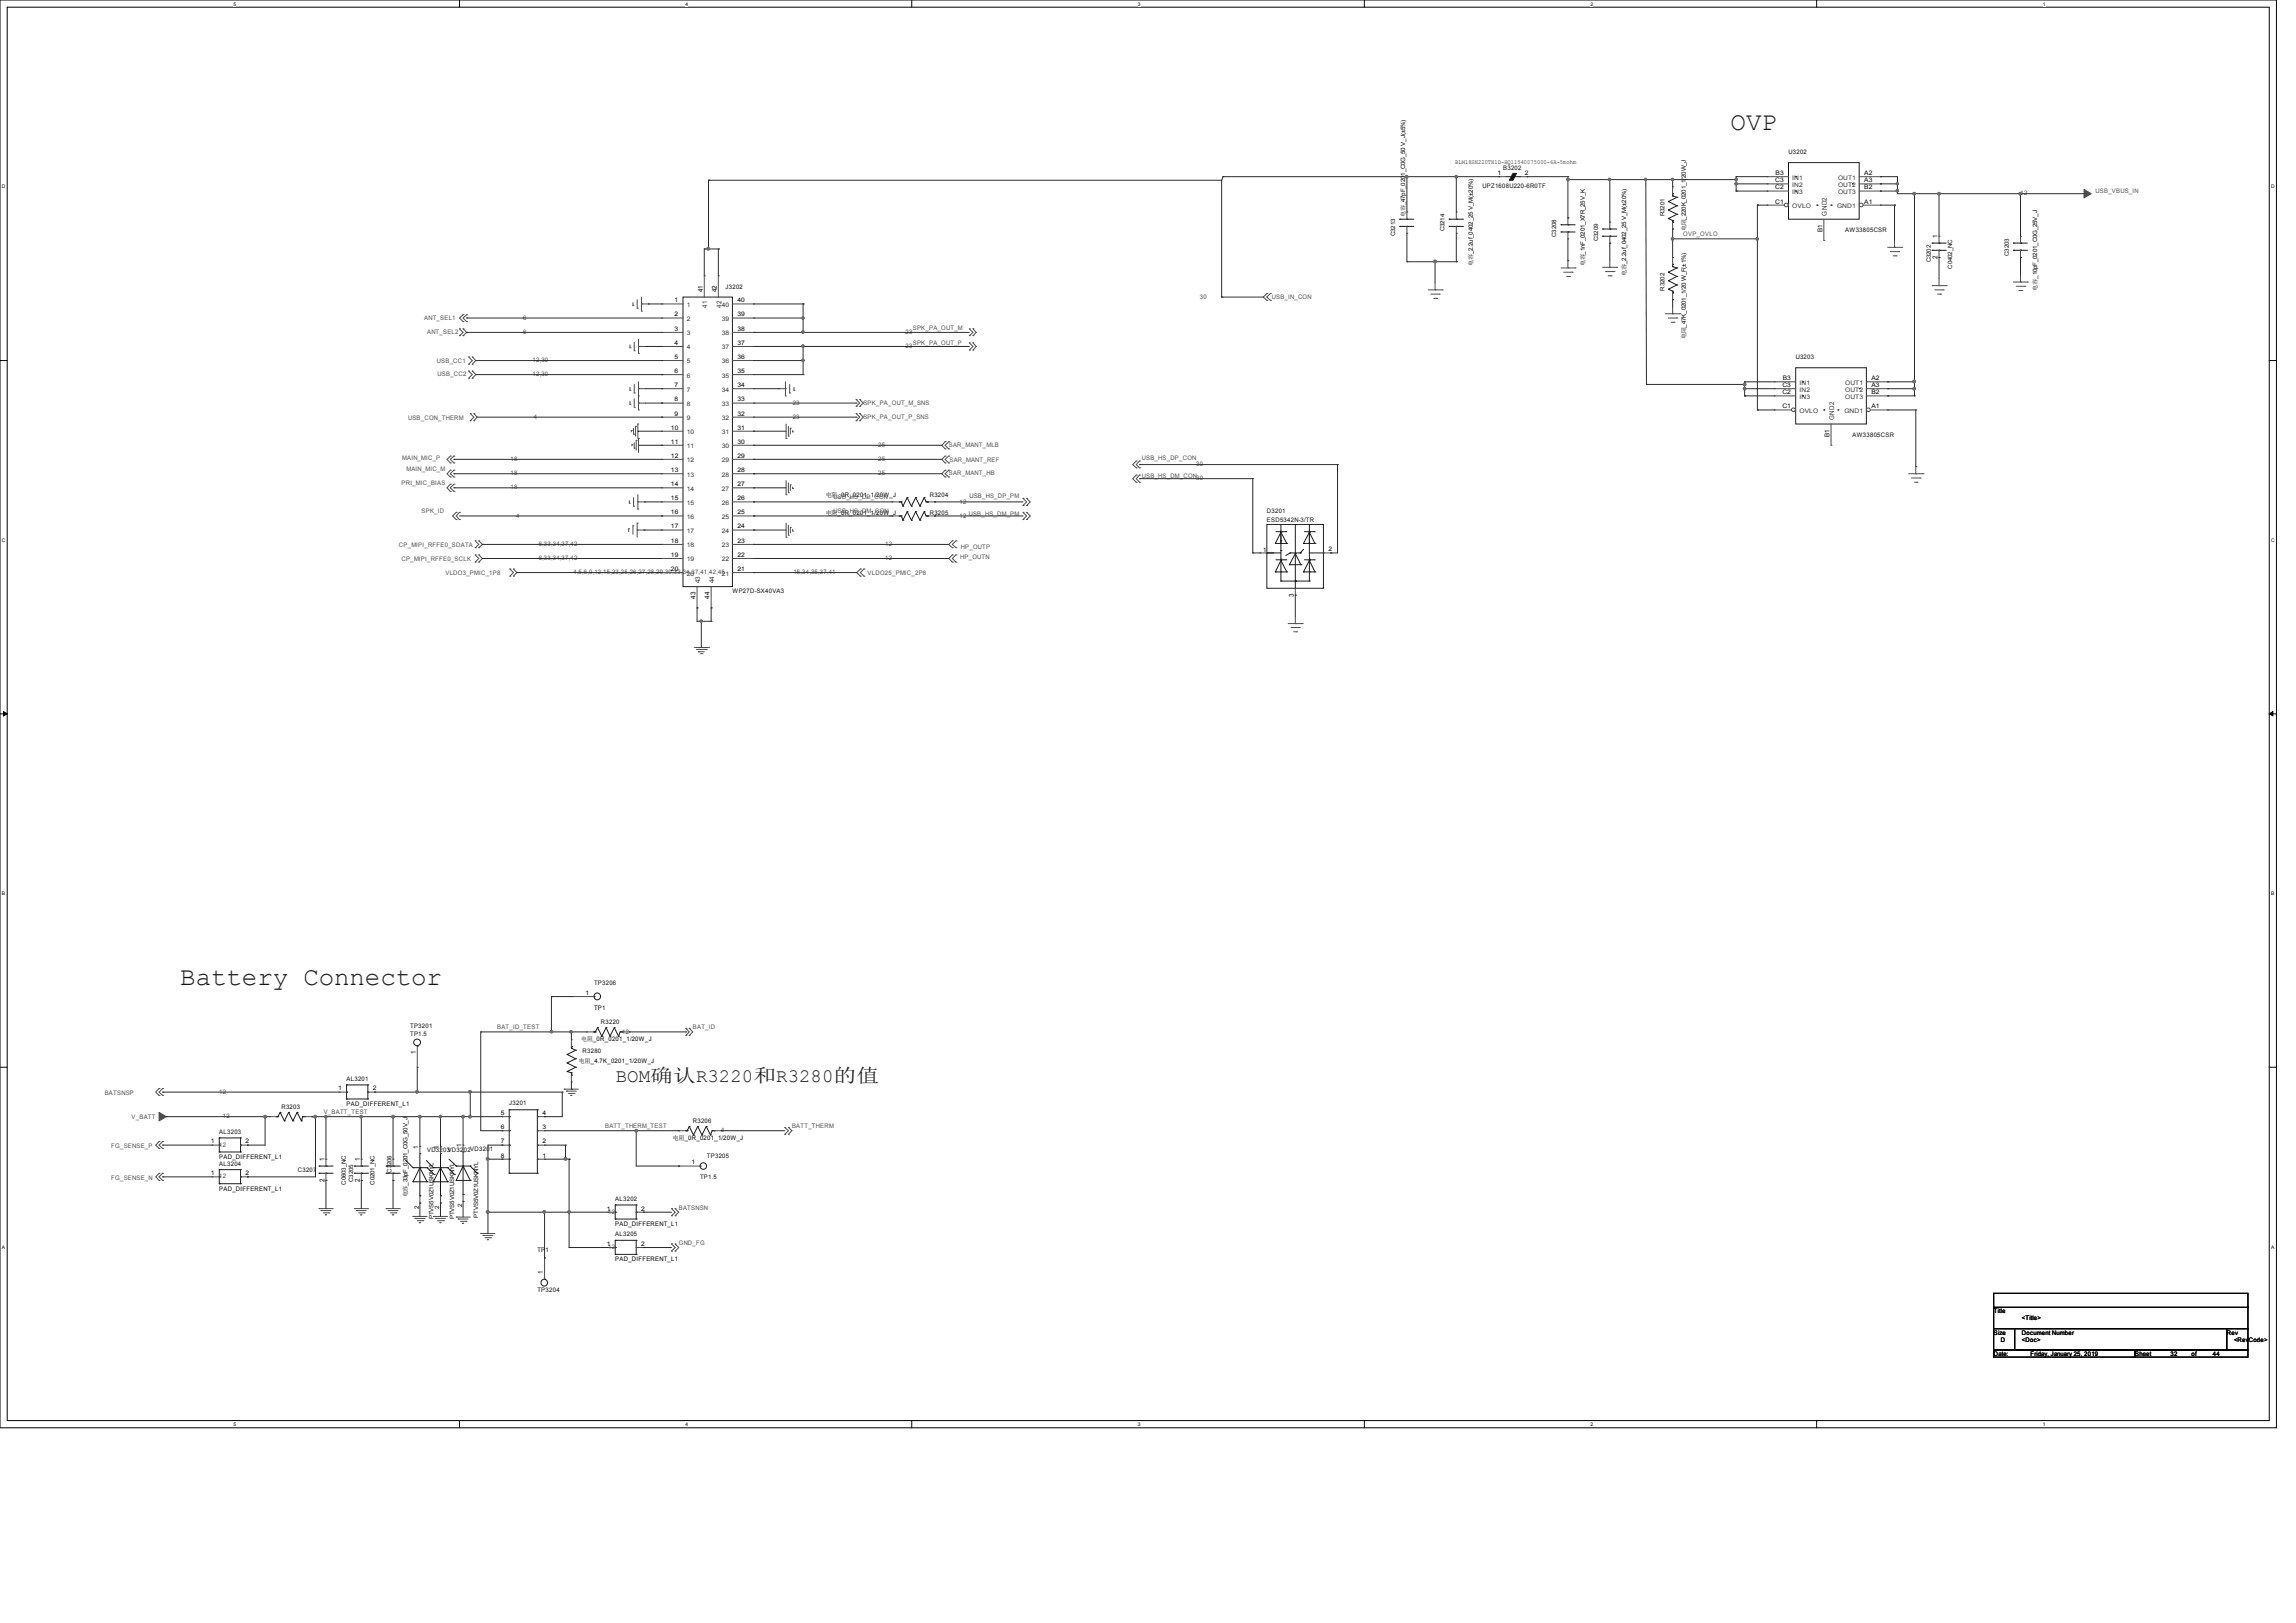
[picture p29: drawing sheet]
<svg xmlns="http://www.w3.org/2000/svg" width="297mm" height="210mm" viewBox="0 0 297 210" stroke-linecap="round" stroke-linejoin="round" font-family="sans-serif">
<defs><g id="words">
<g font-size="3.3" fill="#1c1c1c">
<text x="223.9" y="16.8">OVP</text>
<text x="23.3" y="127.5">Battery Connector</text>
</g>
<text font-size="2.5" fill="#1c1c1c" x="79.7" y="140">BOM确认R3220和R3280的值</text>
<g font-size=".9" fill="#343434">
<text x="236.3" y="27.9" transform="rotate(-90 236.3 27.9)">GND2</text>
<text x="91.5" y="39.8" transform="rotate(-90 91.5 39.8)">41</text>
<text x="93.3" y="39.8" transform="rotate(-90 93.3 39.8)">42</text>
<text x="237.3" y="54.4" transform="rotate(-90 237.3 54.4)">GND2</text>
<text x="90.6" y="75.4" transform="rotate(-90 90.6 75.4)">43</text>
<text x="92.4" y="75.4" transform="rotate(-90 92.4 75.4)">44</text>
</g>
<g font-size=".9">
<text x="235.7" y="30.1" transform="rotate(-90 235.7 30.1)">B1</text>
<text x="250.6" y="33.5" transform="rotate(-90 250.6 33.5)">2</text>
<text x="250.6" y="30.8" transform="rotate(-90 250.6 30.8)">1</text>
<text x="90.9" y="37.8" transform="rotate(-90 90.9 37.8)">41</text>
<text x="92.7" y="37.8" transform="rotate(-90 92.7 37.8)">42</text>
<text x="236.7" y="56.6" transform="rotate(-90 236.7 56.6)">B1</text>
<text x="90" y="77.5" transform="rotate(-90 90 77.5)">43</text>
<text x="91.8" y="77.5" transform="rotate(-90 91.8 77.5)">44</text>
<text x="167.4" y="77.2" transform="rotate(-90 167.4 77.2)">3</text>
<text x="53.8" y="136.4" transform="rotate(-90 53.8 136.4)">1</text>
<text x="54.1" y="148.6" transform="rotate(-90 54.1 148.6)">1</text>
<text x="56.8" y="148.6" transform="rotate(-90 56.8 148.6)">1</text>
<text x="59.7" y="148.4" transform="rotate(-90 59.7 148.4)">1</text>
<text x="42" y="152.9" transform="rotate(-90 42 152.9)">2</text>
<text x="42" y="150.2" transform="rotate(-90 42 150.2)">1</text>
<text x="46.5" y="152.9" transform="rotate(-90 46.5 152.9)">2</text>
<text x="46.5" y="150.2" transform="rotate(-90 46.5 150.2)">1</text>
<text x="70.2" y="164.9" transform="rotate(-90 70.2 164.9)">1</text>
</g>
<g font-size=".8">
<text x="188.2" y="21.2">BLM18SN220TN1D-HQ11540075000-6A-5mohm</text>
<text x="193.7" y="22.6">1</text>
<text x="197.3" y="22.6">2</text>
<text x="229.6" y="23.6">C3</text>
<text x="229.7" y="22.6">B3</text>
<text x="241.2" y="22.6">A2</text>
<text x="241.2" y="23.6">A3</text>
<text x="181.7" y="28.1" transform="rotate(-90 181.7 28.1)">电容_47pF_0201_C0G_50 V_J(±5%)</text>
<text x="218.1" y="29.9" transform="rotate(-90 218.1 29.9)">电阻_220K_0201_1/20W_J</text>
<text x="229.6" y="24.5">C2</text>
<text x="229.6" y="26.3">C1</text>
<text x="241.2" y="26.3">A1</text>
<text x="241.2" y="24.5">B2</text>
<text x="190.5" y="34.4" transform="rotate(-90 190.5 34.4)">电容_2.2uf_0402_25 V_M(±20%)</text>
<text x="205" y="34.5" transform="rotate(-90 205 34.5)">电容_1nF_0201_X7R_25V_K</text>
<text x="210.4" y="35.7" transform="rotate(-90 210.4 35.7)">电容_2.2uf_0402_25 V_M(±20%)</text>
<text x="87.3" y="39.1">1</text>
<text x="87.3" y="40.9">2</text>
<text x="95.4" y="40.9">39</text>
<text x="95.4" y="39.1">40</text>
<text x="263.5" y="37.6" transform="rotate(-90 263.5 37.6)">电容_10pF_0201_C0G_25V_J</text>
<text x="87.3" y="42.8">3</text>
<text x="87.3" y="44.6">4</text>
<text x="87.3" y="46.4">5</text>
<text x="95.4" y="46.4">36</text>
<text x="95.4" y="44.6">37</text>
<text x="95.4" y="42.8">38</text>
<text x="218.1" y="43.9" transform="rotate(-90 218.1 43.9)">电阻_47K_0201_1/20 W_F(±1%)</text>
<text x="87.3" y="48.3">6</text>
<text x="87.3" y="50.1">7</text>
<text x="87.3" y="51.9">8</text>
<text x="87.3" y="53.8">9</text>
<text x="95.4" y="53.8">32</text>
<text x="95.4" y="51.9">33</text>
<text x="95.4" y="50.1">34</text>
<text x="95.4" y="48.3">35</text>
<text x="230.6" y="50.1">C3</text>
<text x="230.6" y="51">C2</text>
<text x="230.6" y="52.8">C1</text>
<text x="230.6" y="49.2">B3</text>
<text x="242.1" y="52.8">A1</text>
<text x="242.1" y="49.2">A2</text>
<text x="242.1" y="50.1">A3</text>
<text x="242.1" y="51">B2</text>
<text x="86.8" y="55.6">10</text>
<text x="86.8" y="57.4">11</text>
<text x="86.8" y="59.2">12</text>
<text x="95.4" y="59.2">29</text>
<text x="95.4" y="57.4">30</text>
<text x="95.4" y="55.6">31</text>
<text x="86.8" y="61.1">13</text>
<text x="86.8" y="62.9">14</text>
<text x="86.8" y="64.7">15</text>
<text x="95.4" y="64.7">26</text>
<text x="95.4" y="62.9">27</text>
<text x="95.4" y="61.1">28</text>
<text x="106.8" y="64.3">电阻_0R_0201_1/20W_J</text>
<text x="86.8" y="66.5">16</text>
<text x="86.8" y="68.4">17</text>
<text x="86.8" y="70.2">18</text>
<text x="95.4" y="70.2">23</text>
<text x="95.4" y="68.4">24</text>
<text x="95.4" y="66.5">25</text>
<text x="106.8" y="66.6">电阻_0R_0201_1/20W_J</text>
<text x="163.4" y="71.4">1</text>
<text x="171.9" y="71.3">2</text>
<text x="86.8" y="72.1">19</text>
<text x="86.8" y="73.9">20</text>
<text x="95.4" y="73.9">21</text>
<text x="95.4" y="72.1">22</text>
<text x="75.7" y="128.7">1</text>
<text x="76.8" y="130.7">TP1</text>
<text x="74.9" y="137.6">电阻_4.7K_0201_1/20W_J</text>
<text x="75.2" y="134.7">电阻_0R_0201_1/20W_J</text>
<text x="43.7" y="141.1">1</text>
<text x="44.8" y="143">PAD_DIFFERENT_L1</text>
<text x="48.2" y="141.1">2</text>
<text x="27.3" y="148">1</text>
<text x="28.4" y="149.9">PAD_DIFFERENT_L1</text>
<text x="31.8" y="148">2</text>
<text x="64.8" y="144.3">5</text>
<text x="64.8" y="146.1">6</text>
<text x="64.8" y="148">7</text>
<text x="64.8" y="149.8">8</text>
<text x="70.2" y="149.8">1</text>
<text x="70.2" y="148">2</text>
<text x="70.2" y="146.1">3</text>
<text x="70.2" y="144.3">4</text>
<text x="87" y="147.5">电阻_0R_0201_1/20W_J</text>
<text x="27.3" y="152.1">1</text>
<text x="28.4" y="154.1">PAD_DIFFERENT_L1</text>
<text x="31.8" y="152.1">2</text>
<text x="52.7" y="154.9" transform="rotate(-90 52.7 154.9)">电容_33pF_0201_C0G_50V_J</text>
<text x="89.5" y="150.7">1</text>
<text x="54.2" y="156.4" transform="rotate(-90 54.2 156.4)">2</text>
<text x="56.8" y="156.4" transform="rotate(-90 56.8 156.4)">2</text>
<text x="59.8" y="156.2" transform="rotate(-90 59.8 156.2)">2</text>
<text x="69.5" y="162">TP1</text>
<text x="78.5" y="161.2">1</text>
<text x="78.5" y="156.6">1</text>
<text x="79.6" y="158.6">PAD_DIFFERENT_L1</text>
<text x="82.9" y="161.2">2</text>
<text x="82.9" y="156.6">2</text>
<text x="79.6" y="163.2">PAD_DIFFERENT_L1</text>
<text x="257.9" y="169.9">Title</text>
<text x="257.9" y="172.7">Size</text>
<text x="258.8" y="173.6">D</text>
<text x="261.6" y="173.6">&lt;Doc&gt;</text>
<text x="261.6" y="170.9">&lt;Title&gt;</text>
<text x="261.6" y="172.7">Document Number</text>
<text x="288.1" y="172.7">Rev</text>
<text x="289" y="173.6">&lt;RevCode&gt;</text>
<text x="257.9" y="175.4">Date:</text>
<text x="262.7" y="175.4">Friday, January 25, 2019</text>
<text x="276.2" y="175.4">Sheet</text>
<text x="280.8" y="175.4">32</text>
<text x="283.5" y="175.4">of</text>
<text x="286.2" y="175.4">44</text>
</g>
<g font-size=".8" fill="#0e0e0e">
<text x="194.4" y="22">B3202</text>
<text x="231.4" y="20">U3202</text>
<text x="186.9" y="29.9" transform="rotate(-90 186.9 29.9)">C3214</text>
<text x="191.8" y="24.3">UPZ1608U220-6R0TF</text>
<text x="215.3" y="28" transform="rotate(-90 215.3 28)">R3201</text>
<text x="180.5" y="30.6" transform="rotate(-90 180.5 30.6)">C3213</text>
<text x="201.3" y="30.6" transform="rotate(-90 201.3 30.6)">C3208</text>
<text x="206.7" y="31.2" transform="rotate(-90 206.7 31.2)">C3209</text>
<text x="238.7" y="30.1">AW33805CSR</text>
<text x="249.8" y="34" transform="rotate(-90 249.8 34)">C3202</text>
<text x="252.5" y="34.8" transform="rotate(-90 252.5 34.8)">C0402_NC</text>
<text x="259.9" y="33.1" transform="rotate(-90 259.9 33.1)">C3203</text>
<text x="93.9" y="37.3">J3202</text>
<text x="215.3" y="37.6" transform="rotate(-90 215.3 37.6)">R3202</text>
<text x="232.3" y="46.5">U3203</text>
<text x="239.6" y="56.6">AW33805CSR</text>
<text x="120.3" y="64.3">R3204</text>
<text x="120.3" y="66.6">R3205</text>
<text x="163.9" y="66.4">D3201</text>
<text x="163.9" y="67.5">ESD5342N-3/TR</text>
<text x="94.7" y="76.7">WP27D-SX40VA3</text>
<text x="76.8" y="127.4">TP3206</text>
<text x="53" y="133">TP3201</text>
<text x="53" y="134.1">TP1.5</text>
<text x="75.4" y="136.2">R3280</text>
<text x="77.7" y="132.5">R3220</text>
<text x="36.4" y="143.5">R3203</text>
<text x="44.8" y="139.9">AL3201</text>
<text x="65.9" y="143">J3201</text>
<text x="28.4" y="146.7">AL3203</text>
<text x="55.2" y="149.1">VD3203VD3202VD3201</text>
<text x="89.6" y="145.2">R3206</text>
<text x="91.4" y="149.8">TP3205</text>
<text x="28.4" y="150.8">AL3204</text>
<text x="38.5" y="151.6">C3207</text>
<text x="44.7" y="153.3" transform="rotate(-90 44.7 153.3)">C0603_NC</text>
<text x="45.7" y="152.9" transform="rotate(-90 45.7 152.9)">C3205</text>
<text x="48.4" y="153.3" transform="rotate(-90 48.4 153.3)">C0201_NC</text>
<text x="50.6" y="151.7" transform="rotate(-90 50.6 151.7)">C3206</text>
<text x="79.6" y="155.4">AL3202</text>
<text x="90.6" y="152.6">TP1.5</text>
<text x="56.1" y="157.7" transform="rotate(-90 56.1 157.7)">PTVS5V0Z1USKNYL</text>
<text x="58.8" y="157.7" transform="rotate(-90 58.8 157.7)">PTVS5V0Z1USKNYL</text>
<text x="61.9" y="157.6" transform="rotate(-90 61.9 157.6)">PTVS5V0Z1USKNYL</text>
<text x="79.6" y="160">AL3205</text>
<text x="69.5" y="167.2">TP3204</text>
</g>
<g font-size=".8" fill="#343434">
<text x="231.8" y="23.2">IN1</text>
<text x="237.8" y="23.2">OUT1</text>
<text x="231.8" y="24.2">IN2</text>
<text x="231.8" y="25.1">IN3</text>
<text x="231.8" y="26.9">OVLO</text>
<text x="237.6" y="26.9">GND1</text>
<text x="237.8" y="24.2">OUT2</text>
<text x="237.8" y="25.1">OUT3</text>
<text x="88.8" y="39.7">1</text>
<text x="88.8" y="41.5">2</text>
<text x="93.4" y="41.5">39</text>
<text x="93.4" y="39.7">40</text>
<text x="88.8" y="43.4">3</text>
<text x="88.8" y="45.2">4</text>
<text x="88.8" y="47">5</text>
<text x="93.4" y="47">36</text>
<text x="93.4" y="45.2">37</text>
<text x="93.4" y="43.4">38</text>
<text x="88.8" y="48.9">6</text>
<text x="88.8" y="50.7">7</text>
<text x="88.8" y="52.5">8</text>
<text x="93.4" y="52.5">33</text>
<text x="93.4" y="50.7">34</text>
<text x="93.4" y="48.9">35</text>
<text x="232.8" y="49.8">IN1</text>
<text x="232.8" y="50.7">IN2</text>
<text x="232.8" y="51.6">IN3</text>
<text x="232.8" y="53.4">OVLO</text>
<text x="238.6" y="53.4">GND1</text>
<text x="238.7" y="49.8">OUT1</text>
<text x="238.7" y="50.7">OUT2</text>
<text x="238.7" y="51.6">OUT3</text>
<text x="88.8" y="54.4">9</text>
<text x="88.8" y="56.2">10</text>
<text x="88.8" y="58">11</text>
<text x="88.8" y="59.8">12</text>
<text x="93.4" y="59.8">29</text>
<text x="93.4" y="58">30</text>
<text x="93.4" y="56.2">31</text>
<text x="93.4" y="54.4">32</text>
<text x="88.8" y="61.7">13</text>
<text x="88.8" y="63.5">14</text>
<text x="88.8" y="65.3">15</text>
<text x="93.4" y="65.3">26</text>
<text x="93.4" y="63.5">27</text>
<text x="93.4" y="61.7">28</text>
<text x="88.8" y="67.1">16</text>
<text x="88.8" y="69">17</text>
<text x="88.8" y="70.8">18</text>
<text x="93.4" y="70.8">23</text>
<text x="93.4" y="69">24</text>
<text x="93.4" y="67.1">25</text>
<text x="88.8" y="72.6">19</text>
<text x="88.8" y="74.5">20</text>
<text x="93.4" y="74.5">21</text>
<text x="93.4" y="72.6">22</text>
</g>
<g font-size=".8" fill="#4d4d4d">
<text x="261.4" y="25.3">12</text>
<text x="271.1" y="24.9">USB_VBUS_IN</text>
<text x="217.7" y="30.5">OVP_OVLO</text>
<text x="54.9" y="41.4">ANT_SEL1</text>
<text x="67.7" y="41.4">6</text>
<text x="155.2" y="38.7">30</text>
<text x="164.5" y="38.7">USB_IN_CON</text>
<text x="55.2" y="43.2">ANT_SEL2</text>
<text x="56.5" y="47">USB_CC1</text>
<text x="67.7" y="43.2">6</text>
<text x="68.9" y="46.9">12,30</text>
<text x="117.1" y="43.2">23</text>
<text x="117.1" y="45">23</text>
<text x="118.1" y="42.8">SPK_PA_OUT_M</text>
<text x="118.1" y="44.6">SPK_PA_OUT_P</text>
<text x="56.6" y="48.7">USB_CC2</text>
<text x="68.9" y="48.7">12,30</text>
<text x="102.5" y="52.4">23</text>
<text x="111.7" y="52.4">SPK_PA_OUT_M_SNS</text>
<text x="52" y="59.6">MAIN_MIC_P</text>
<text x="52.8" y="54.4">USB_CON_THERM</text>
<text x="66" y="59.6">18</text>
<text x="69.1" y="54.2">4</text>
<text x="102.5" y="54.2">23</text>
<text x="111.7" y="54.2">SPK_PA_OUT_P_SNS</text>
<text x="113.6" y="59.6">25</text>
<text x="113.6" y="57.8">25</text>
<text x="122.7" y="57.8">SAR_MANT_MLB</text>
<text x="122.8" y="59.8">SAR_MANT_REF</text>
<text x="147.7" y="59.6">USB_HS_DP_CON</text>
<text x="51.9" y="62.8">PRI_MIC_BIAS</text>
<text x="52.6" y="61">MAIN_MIC_M</text>
<text x="66" y="61.5">18</text>
<text x="66" y="63.3">18</text>
<text x="107.8" y="64.6">USB_HS_DP_CON</text>
<text x="113.6" y="61.5">25</text>
<text x="122.7" y="61.5">SAR_MANT_HB</text>
<text x="124.1" y="65.2">12</text>
<text x="125.4" y="64.4">USB_HS_DP_PM</text>
<text x="147.7" y="61.8">USB_HS_DM_CON</text>
<text x="154.7" y="60.3">30</text>
<text x="154.7" y="62.1">30</text>
<text x="51.6" y="70.7">CP_MIPI_RFFE0_SDATA</text>
<text x="54.5" y="66.4">SPK_ID</text>
<text x="66.8" y="67">4</text>
<text x="69.7" y="70.7">6,33,34,37,42</text>
<text x="107.8" y="66.4">USB_HS_DM_CON</text>
<text x="114.5" y="70.7">12</text>
<text x="124.1" y="67">12</text>
<text x="124.3" y="71">HP_OUTP</text>
<text x="125.3" y="66.7">USB_HS_DM_PM</text>
<text x="51.9" y="72.6">CP_MIPI_RFFE0_SCLK</text>
<text x="57.6" y="74.4">VLDO3_PMIC_1P8</text>
<text x="69.7" y="72.5">6,33,34,37,42</text>
<text x="74.2" y="74.3">4,5,6,9,12,15,23,25,26,27,28,29,30,33,34,37,41,42,45</text>
<text x="102.6" y="74.3">15,34,35,37,41</text>
<text x="112.2" y="74.4">VLDO25_PMIC_2P8</text>
<text x="114.5" y="72.5">12</text>
<text x="124.2" y="72.4">HP_OUTN</text>
<text x="64.3" y="133.1">BAT_ID_TEST</text>
<text x="80.5" y="133.7">12</text>
<text x="89.6" y="133.2">BAT_ID</text>
<text x="13.5" y="141.7">BATSNSP</text>
<text x="28.4" y="141.5">12</text>
<text x="14.4" y="148.5">FG_SENSE_P</text>
<text x="17" y="144.8">V_BATT</text>
<text x="28.4" y="148.4">12</text>
<text x="28.8" y="144.7">12</text>
<text x="41.9" y="144.1">V_BATT_TEST</text>
<text x="78.3" y="145.9">BATT_THERM_TEST</text>
<text x="93.3" y="146.5">4</text>
<text x="102.5" y="146">BATT_THERM</text>
<text x="14.4" y="152.7">FG_SENSE_N</text>
<text x="28.4" y="152.5">12</text>
<text x="78.7" y="161.6">12</text>
<text x="78.7" y="157.1">12</text>
<text x="87.8" y="156.5">BATSNSN</text>
<text x="87.8" y="161.1">GND_FG</text>
</g>
<g font-size=".6">
<text x="30.2" y=".7">5</text>
<text x="88.7" y=".7">4</text>
<text x="147.2" y=".7">3</text>
<text x="205.7" y=".7">2</text>
<text x="264.2" y=".7">1</text>
<text x=".3" y="24.4">D</text>
<text x="293.8" y="24.4">D</text>
<text x=".3" y="70.1">C</text>
<text x="293.8" y="70.1">C</text>
<text x=".3" y="115.8">B</text>
<text x="293.8" y="115.8">B</text>
<text x=".3" y="161.5">A</text>
<text x="293.8" y="161.5">A</text>
<text x="30.2" y="184.5">5</text>
<text x="88.7" y="184.5">4</text>
<text x="147.2" y="184.5">3</text>
<text x="205.7" y="184.5">2</text>
<text x="264.2" y="184.5">1</text>
</g>
</g></defs>
<path d="M0 0h294.5v184.7h-294.5zM.9 .9h292.6v182.9h-292.6z" fill="none" stroke="#000" stroke-width=".13"/>
<g fill="#fff">
<path d="M30.2 .1h.3v.7h-.3z"/>
<path d="M30.2 183.9h.3v.8h-.3z"/>
</g>
<path d="M59.4 0v.9M59.4 183.8v.9" fill="none" stroke="#000" stroke-width=".13"/>
<g fill="#fff">
<path d="M88.7 .1h.3v.7h-.3z"/>
<path d="M88.7 183.9h.3v.8h-.3z"/>
</g>
<path d="M117.9 0v.9M117.9 183.8v.9" fill="none" stroke="#000" stroke-width=".13"/>
<g fill="#fff">
<path d="M147.2 .1h.3v.7h-.3z"/>
<path d="M147.2 183.9h.3v.8h-.3z"/>
</g>
<path d="M176.5 0v.9M176.5 183.8v.9" fill="none" stroke="#000" stroke-width=".13"/>
<g fill="#fff">
<path d="M205.7 .1h.4v.7h-.4z"/>
<path d="M205.7 183.9h.4v.8h-.4z"/>
</g>
<path d="M235 0v.9M235 183.8v.9" fill="none" stroke="#000" stroke-width=".13"/>
<g fill="#fff">
<path d="M264.2 .1h.4v.7h-.4z"/>
<path d="M264.2 183.9h.4v.8h-.4z"/>
<path d="M.3 23.8h.4v.7h-.4z"/>
<path d="M293.8 23.8h.5v.7h-.5z"/>
<path d="M.3 69.5h.4v.7h-.4z"/>
<path d="M293.8 69.5h.5v.7h-.5z"/>
</g>
<path d="M0 46.7h.9M293.5 46.7h1" fill="none" stroke="#000" stroke-width=".13"/>
<g fill="#fff">
<path d="M.3 115.2h.4v.8h-.4z"/>
<path d="M293.8 115.2h.4v.8h-.4z"/>
</g>
<path d="M0 92.4h.9M293.5 92.4h1" fill="none" stroke="#000" stroke-width=".13"/>
<path d="M.5 92.1l.4 .3-.4 .2zM293.5 92.4l.5-.3v.5z" fill="#000" stroke="#000" stroke-width=".13"/>
<g fill="#fff">
<path d="M.3 161h.3v.7h-.3z"/>
<path d="M293.8 161h.4v.7h-.4z"/>
</g>
<path d="M0 138.1h.9M293.5 138.1h1M257.9 171.9h2.7v2.8h-2.7zM257.9 174.7h18.3v.9h-18.3zM257.9 167.3h32.9v1.9h-32.9zM257.9 169.2h32.9v2.7h-32.9zM260.6 171.9h27.4v2.8h-27.4zM276.2 174.7h14.6v.9h-14.6zM288 171.9h2.8v2.8h-2.8z" fill="none" stroke="#000" stroke-width=".13"/>
<g fill="none" stroke="#4d4d4d" stroke-width=".13">
<path d="M81.9 39.5h.1M81.9 39.2v.3M82.4 39.9h.1M82.4 38.8v1.1M83 39.3h.1M83 38.4v1.9M83 39.3h.9M163.9 38h.1M163.9 38.9h.1M163.9 38l-.5 .4 .5 .5M164.3 38l-.4 .4 .4 .5M164.3 38.9h.1"/>
<path d="M164.3 38h.1M184.7 37.5h1.9M185.1 38.1h1.1M185.5 38.6h.3M185.6 37.5h.1M185.6 36.6v.9M185.8 38.6h.1M186.2 38.1h.1M186.6 37.5h.1M201.9 34.7h1.9M202.3 35.2h1.1M202.6 35.8h.4"/>
<path d="M202.8 34.7h.1M202.8 28.2h.1M202.8 30.9h.1M202.8 28.2v.9M202.8 30v.9M202.8 33.7v1M203 35.8h.1M203.4 35.2h.1M203.8 34.7h.1M207.3 34.6h1.8M207.7 35.1h1.1M208 35.7h.4"/>
<path d="M208.2 34.6h.1M208.2 33.7v.9M208.4 35.7h.1M208.8 35.1h.1M209.1 34.6h.1M216.4 39.7v.9M240.5 22.9h2.7M240.5 23.8h2.7M243.2 22.9h.1M243.2 23.8h.1M244.2 32h1.8M244.5 32.6h1.1"/>
<path d="M244.9 33.1h.4M245.1 32h.1M245.1 31.1v.9M245.3 33.1h.1M245.6 32.6h.1M246 32h.1M249.9 37h1.9M250.3 37.5h1.1M250.7 38.1h.3M250.8 37h.1M250.8 36v1M251 38.1h.1"/>
<path d="M251.4 37.5h.1M251.8 37h.1M260.4 36.5h1.9M260.8 37h1.1M261.2 37.6h.3M261.4 36.5h.1M261.4 35.6v.9M261.5 37.6h.1M261.9 37h.1M262.3 36.5h.1M58.3 59.9h.1M58.3 59h.1"/>
<path d="M58.3 59l-.5 .4 .5 .5M58.7 59l-.4 .4 .4 .5M58.7 59.9h.1M58.7 59h.1M59.4 43.4h.1M59.4 42.5h.1M59.4 42.5l.5 .5-.5 .4M59.9 42.5l.5 .5-.5 .4M59.9 40.7l-.5 .4 .5 .5M59.9 41.6h.1M59.9 40.7h.1M59.9 42.5h.1"/>
<path d="M59.9 43.4h.1M60.4 41.6h.1M60.4 40.7h.1M60.4 40.7l-.5 .4 .5 .5M60.6 47.1h.1M60.6 46.2h.1M60.6 48.9h.1M60.6 48h.1M60.6 46.2l.5 .5-.5 .4M60.6 48l.5 .5-.5 .4M60.8 53.5l.5 .5-.5 .4M60.8 53.5h.1"/>
<path d="M60.8 54.4h.1M61.1 46.2l.5 .5-.5 .4M61.1 48l.5 .5-.5 .4M61.1 46.2h.1M61.1 47.1h.1M61.1 48h.1M61.1 48.9h.1M61.3 54.4h.1M61.3 53.5h.1M61.3 53.5l.4 .5-.4 .4M81.5 45h.1M81.5 50.5h.1"/>
<path d="M81.5 52.3h.1M81.5 44.6v.4M81.5 50.1v.4M81.5 51.9v.4M81.7 55.7h.1M81.7 55.7v.2M81.7 57.5h.1M81.7 57.5v.2M82 56.2h.1M82 55.4v.8M82 45.4h.1M82 50.8h.1"/>
<path d="M82 52.7h.1M82 58h.1M82 44.3v1.1M82 49.7v1.1M82 51.6v1.1M82 57.3v.7M82.2 55.2h.1M82.2 55.2v1.2M82.3 57h.1M82.3 57v1.3M82.5 54.9h.1M82.5 54.9v1.8"/>
<path d="M82.6 44.8h.1M82.6 45.7h.1M82.6 50.3h.1M82.6 51.2h.1M82.6 52.2h.1M82.6 53h.1M82.6 56.7h.1M82.6 43.9v1.8M82.6 49.4v3.6M82.6 56.7v1.8M82.6 50.3h.9M82.6 44.8h.9"/>
<path d="M82.6 52.2h.9M83 40.3h.1M100.7 50.3h.9M101.6 50.3h.1M101.6 51.2h.1M101.6 49.4v1.8M101.7 56.7h.1M101.7 54.9v1.8M102 56.4h.1M102 55.2v1.2M102.2 50.8h.1M102.2 49.7v1.1"/>
<path d="M102.2 55.4h.1M102.2 55.4v.8M102.5 55.9h.1M102.5 55.7v.2M102.7 50.5h.1M102.7 50.1v.4M110.7 51.7l.5 .5-.5 .4M110.7 53.5l.5 .5-.5 .4M110.7 51.7h.1M110.7 52.6h.1M110.7 53.5h.1M110.7 54.4h.1"/>
<path d="M111.2 51.7h.1M111.2 52.6h.1M111.2 53.5h.1M111.2 54.4h.1M111.2 51.7l.5 .5-.5 .4M111.2 53.5l.5 .5-.5 .4M122.3 57.2l-.5 .4 .5 .5M122.3 59l-.5 .4 .5 .5M122.3 57.2h.1M122.3 58.1h.1M122.3 59h.1M122.3 59.9h.1"/>
<path d="M122.7 57.2l-.4 .4 .4 .5M122.7 59l-.4 .4 .4 .5M122.7 58.1h.1M122.7 57.2h.1M122.7 59.9h.1M122.7 59h.1M125.4 42.5h.1M125.4 43.4h.1M125.4 44.4h.1M125.4 45.3h.1M125.4 42.5l.5 .5-.5 .4M125.4 44.4l.5 .4-.5 .5"/>
<path d="M125.9 42.5l.4 .5-.4 .4M125.9 44.4l.4 .4-.4 .5M125.9 42.5h.1M125.9 43.4h.1M125.9 44.4h.1M125.9 45.3h.1M147 59.6l-.5 .5 .5 .4M147 59.6h.1M147.4 59.6h.1M147.4 59.6l-.4 .5 .4 .4M215.4 40.6h1.9M215.8 41.1h1.1"/>
<path d="M216.2 41.7h.3M216.4 40.6h.1M216.5 41.7h.1M216.9 41.1h.1M217.3 40.6h.1M58.3 61.7h.1M58.3 60.8h.1M58.3 63.6h.1M58.3 62.7h.1M58.3 60.8l-.5 .5 .5 .4M58.3 62.7l-.5 .4 .5 .5M58.7 60.8l-.4 .5 .4 .4"/>
<path d="M58.7 62.7l-.4 .4 .4 .5M58.7 61.7h.1M58.7 60.8h.1M58.7 63.6h.1M58.7 62.7h.1M59 67.2h.1M59 66.3h.1M59 66.3l-.5 .5 .5 .4M59.4 67.2h.1M59.4 66.3h.1M59.4 66.3l-.4 .5 .4 .4M61.5 70l.4 .4-.4 .5"/>
<path d="M61.5 71.8l.4 .5-.4 .4M61.5 70.9h.1M61.5 70h.1M61.5 72.7h.1M61.5 71.8h.1M61.9 70h.1M61.9 70.9h.1M61.9 71.8h.1M61.9 72.7h.1M61.9 70l.5 .4-.5 .5M61.9 71.8l.5 .5-.5 .4M66 73.6l.4 .5-.4 .4"/>
<path d="M66 74.5h.1M66 73.6h.1M66.4 73.6l.4 .5-.4 .4M66.4 73.6h.1M66.4 74.5h.1M81.3 68.4h.1M81.3 68.4v.4M81.4 65.1h.1M81.4 64.8v.3M81.9 68h.1M81.9 68v1.1M82 65.5h.1"/>
<path d="M82 64.4v1.1M82.4 68.6h.1M82.4 67.7h.1M82.4 67.7v1.8M82.4 68.6h.9M82.5 64.9h.9M82.5 64.9h.1M82.5 65.9h.1M82.5 64v1.9M101.7 64h.1M101.7 69.5h.1M101.7 62.2v1.8"/>
<path d="M101.7 67.7v1.8M102 63.8h.1M102 69.3h.1M102 62.5v1.3M102 67.9v1.4M102.2 62.7h.1M102.2 68.2h.1M102.2 62.7v.8M102.2 68.2v.8M102.5 63.2h.1M102.5 68.7h.1M102.5 63v.2"/>
<path d="M102.5 68.5v.2M111.3 73.6l-.5 .5 .5 .4M111.3 73.6h.1M111.3 74.5h.1M111.8 74.5h.1M111.8 73.6h.1M111.8 73.6l-.5 .5 .5 .4M122.3 60.8l-.5 .5 .5 .4M122.3 60.8h.1M122.3 61.7h.1M122.7 60.8l-.4 .5 .4 .4M122.7 61.7h.1"/>
<path d="M122.7 60.8h.1M123.2 70l-.5 .4 .5 .5M123.2 71.8l-.5 .5 .5 .4M123.2 70.9h.1M123.2 70h.1M123.2 72.7h.1M123.2 71.8h.1M123.7 70h.1M123.7 70.9h.1M123.7 71.8h.1M123.7 72.7h.1M123.7 70l-.5 .4 .5 .5"/>
<path d="M123.7 71.8l-.5 .5 .5 .4M132.3 64.5h.1M132.3 65.4h.1M132.3 66.3h.1M132.3 67.2h.1M132.3 64.5l.5 .4-.5 .5M132.3 66.3l.5 .5-.5 .4M132.8 64.5h.1M132.8 65.4h.1M132.8 66.3h.1M132.8 67.2h.1M132.8 64.5l.5 .4-.5 .5"/>
<path d="M132.8 66.3l.5 .5-.5 .4M147 61.5l-.5 .4 .5 .5M147 60.5h.1M147 61.5h.1M147 62.4h.1M147.4 60.5h.1M147.4 61.5h.1M147.4 62.4h.1M147.4 61.5l-.4 .4 .4 .5M163 71.5h.9M163 71.5h.1M167.6 77h.1"/>
<path d="M167.6 76.1v.9M167.6 79.8v.9M171.2 71.5h.9M172.1 71.5h.1M246.9 61.3h1.9M247.3 61.8h1.1M247.6 62.4h.4M247.8 61.3h.1M247.8 60.4v.9M248 62.4h.1M248.4 61.8h.1M248.8 61.3h.1"/>
<path d="M89.8 83.8h1.9M90.1 84h1.3M90.3 84.3h.1M90.3 84.3h.8M90.6 84.6h.2M90.8 84.6h.1M91.4 84h.1M91.7 83.8h.1M166.6 80.7h1.8M167 81.2h1.1M167.3 81.7h.4M167.6 80.7h.1"/>
<path d="M167.7 81.7h.1M168.1 81.2h.1M168.4 80.7h.1M54 138.1h.1M54 135.3v2.8M88.7 133.1l.5 .4-.5 .5M88.7 133.1h.1M88.7 134h.1M89.2 133.1l.4 .4-.4 .5M89.2 133.1h.1M89.2 134h.1M20.6 140.8l-.4 .5 .4 .4"/>
<path d="M20.6 147.7l-.4 .5 .4 .4M20.6 151.8l-.4 .5 .4 .4M20.6 140.8h.1M20.6 141.7h.1M20.6 147.7h.1M20.6 148.6h.1M20.6 151.8h.1M20.6 152.7h.1M21 140.8h.1M21 141.7h.1M21 147.7h.1M21 148.6h.1"/>
<path d="M21 151.8h.1M21 152.7h.1M21 140.8l-.4 .5 .4 .4M21 147.7l-.4 .5 .4 .4M21 151.8l-.4 .5 .4 .4M41.3 156.4h.1M41.3 156.4h1.8M41.5 156.6h1.3M41.5 156.6h.1M41.8 156.9h.7M42.1 157.2h.1M42.5 156.9h.1"/>
<path d="M45.8 156.4h1.9M45.8 156.4h.1M46.1 156.6h.1M46.1 156.6h1.3M46.4 156.9h.7M46.7 157.2h.1M46.7 150h.1M46.7 152.7h.1M46.7 150v.9M46.7 151.8v.9M47.1 156.9h.1M50 156.4h1.8"/>
<path d="M50 156.4h.1M50.2 156.6h1.3M50.2 156.6h.1M50.5 156.9h.7M50.8 157.2h.2M50.8 157.2h.1M51.2 156.9h.1M53.4 157.4h.1M53.4 157.4h1.8M53.7 157.6h.1M53.7 157.6h1.3M54 157.9h.7"/>
<path d="M54.2 158.2h.1M54.2 158.2h.2M54.7 157.9h.1M56 157.4h1.9M56 157.4h.1M56.3 157.6h.1M56.3 157.6h1.3M56.6 157.9h.8M56.9 158.2h.2M56.9 158.2h.1M57.4 157.9h.1M59 157.5h.1"/>
<path d="M59 157.5h1.8M59.3 157.7h.1M59.3 157.7h1.2M59.6 158h.7M59.8 158.3h.2M59.8 158.3h.1M60.3 158h.1M62.2 159.6h.1M62.2 159.6h1.8M62.5 159.9h.1M62.5 159.9h1.3M73 140.9h1.8"/>
<path d="M73 140.9h.1M73.3 141.2h.1M73.3 141.2h1.2M73.5 141.5h.8M73.8 141.7h.2M73.8 141.7h.1M74.3 141.5h.1M86.9 156.4l.4 .4-.4 .5M86.9 157.3h.1M86.9 156.4h.1M87.3 157.3h.1M87.3 156.4h.1"/>
<path d="M87.3 156.4l.5 .4-.5 .5M101.5 145.9l.5 .4-.5 .5M101.5 145.9h.1M101.5 146.8h.1M102 145.9h.1M102 146.8h.1M102 145.9l.4 .4-.4 .5M62.7 160.1h.8M63 160.4h.1M63 160.4h.2M63.5 160.1h.1M86.9 161l.4 .4-.4 .5"/>
<path d="M86.9 161.9h.1M86.9 161h.1M87.3 161.9h.1M87.3 161h.1M87.3 161l.5 .4-.5 .5"/>
</g>
<g fill="#4d4d4d" stroke="#4d4d4d" stroke-width=".13">
<path d="M20.6 143.9l.9 .6-.9 .5z" fill-rule="evenodd"/>
<path d="M269.6 24.5l.9 .6-.9 .5z" fill-rule="evenodd"/>
</g>
<g fill="none" stroke="#1c1c1c" stroke-width=".13">
<path d="M201.9 29.1h1.9M201.9 30h1.9M201.9 29.1h.1M201.9 30h.1M202.8 29.1h.1M202.8 30h.1M231.4 21h9.1v7.4h-9.1zM232.3 22.9h.1M232.3 24.7h.1M235 26.5h.1M236.9 26.5h.1M239.6 23.8h.1"/>
<path d="M163.9 71.5h.1M163.9 71.5h1.8M163.9 67.9h7.3v8.2h-7.3zM165 74h1.5M165 70.3h1.5M165 74h.1M165 70.3h.1M165.1 72.4h1.2M165.1 68.8h1.2M165.7 72.3h.1M165.7 71.2h.1M165.7 72.5h.1"/>
<path d="M165.7 75.2h.1M165.7 74h.1M165.7 70h.1M165.7 70.3h.1M165.7 68.9h.1M165.7 67.9v7.3M165.7 72.5l.8 1.5M165.7 75.2h3.7M165.7 68.9l.8 1.4M165.7 72.5l-.7 1.5M165.7 68.9l-.7 1.4M166.3 72.4h.1"/>
<path d="M166.3 68.8h.1M166.5 74h.1M166.5 70.3h.1M166.8 73.1h.1M166.8 73.1h1.5M166.9 71.5h.1M166.9 71.5h1.3M166.9 71.5l-.6 .4M167.6 71.6l-.8 1.5M167.6 75.2h.1M167.6 71.6h.1M167.6 67.9v8.2"/>
<path d="M167.6 71.6l.7 1.5M168.2 71.5h.1M168.3 73.1h.1M168.6 74h.1M168.6 70.3h.1M168.6 71.1l-.4 .4M168.6 74h1.5M168.6 70.3h1.5M168.7 72.4h1.3M168.7 68.8h1.3M169.4 72.5l-.8 1.5M169.4 68.9l-.8 1.4"/>
<path d="M169.4 75.2h.1M169.4 72.3h.1M169.4 72.5h.1M169.4 74h.1M169.4 68.9h.1M169.4 70.3h.1M169.4 67.9v7.3M169.4 72.5l.7 1.5M169.4 71.5h1.8M169.4 68.9l.7 1.4M170 72.4h.1M170 68.8h.1"/>
<path d="M170.1 74h.1M170.1 70.3h.1M171.2 71.5h.1M54 135.3h.1M45.8 150.9h1.9M45.8 151.8h1.9M45.8 150.9h.1M45.8 151.8h.1M46.7 150.9h.1M46.7 151.8h.1"/>
<circle cx="54" cy="134.9" r=".43"/>
</g>
<circle cx="240.8" cy="26.5" r=".24" fill="#fff" stroke="#4d4d4d" stroke-width=".13"/>
<path d="M228.6 24.7h2.8M228.6 22.9h2.8M228.6 23.8h2.8M228.6 22.9h.1M228.6 23.8h.1M228.6 24.7h.1M235.9 31.1h.1M235.9 28.4v2.7M240.5 24.7h2.7M241 26.5h2.2M243.2 26.5h.1M243.2 24.7h.1" fill="none" stroke="#4d4d4d" stroke-width=".13"/>
<circle cx="231.1" cy="26.5" r=".24" fill="#fff" stroke="#4d4d4d" stroke-width=".13"/>
<g fill="none" stroke="#4d4d4d" stroke-width=".13">
<path d="M85.6 39.3h.1M85.6 39.3h2.7M91.1 35.7h.1M91.1 35.7v2.7M92.9 35.7h.1M92.9 35.7v2.7M94.7 39.3h2.8M97.5 39.3h.1M193.9 22.9h.1M193.9 22.9h.9M196.6 22.9h.9M197.5 22.9h.1"/>
<path d="M208.2 28.7h.1M208.2 31.5h.1M208.2 28.7v.9M208.2 30.6v.9M216.4 29.6h.1M216.4 24.2h.1M216.4 38.8h.1M216.4 33.3h.1M216.4 24.2v.9M216.4 28.7v.9M216.4 33.3v.9M216.4 37.9v.9"/>
<path d="M228.6 26.5h2.2M228.6 26.5h.1M250.8 30.6h.1M250.8 33.3h.1M250.8 30.6v.9M250.8 32.4v.9M85.6 41.1h.1M85.6 43h.1M85.6 44.8h.1M85.6 46.7h.1M85.6 48.5h.1M85.6 50.3h.1"/>
<path d="M85.6 52.2h.1M85.6 54h.1M85.6 55.8h.1M85.6 57.6h.1M85.6 59.4h.1M85.6 41.1h2.7M85.6 43h2.7M85.6 44.8h2.7M85.6 46.7h2.7M85.6 48.5h2.7M85.6 50.3h2.7M85.6 52.2h2.7"/>
<path d="M85.6 54h2.7M85.6 55.8h2.7M85.6 57.6h2.7M85.6 59.4h2.7M94.7 41.1h2.8M94.7 43h2.8M94.7 44.8h2.8M94.7 46.7h2.8M94.7 48.5h2.8M94.7 50.3h2.8M94.7 52.2h2.8M94.7 54h2.8"/>
<path d="M94.7 55.8h2.8M94.7 57.6h2.8M94.7 59.4h2.8M97.5 59.4h.1M97.5 57.6h.1M97.5 55.8h.1M97.5 54h.1M97.5 52.2h.1M97.5 50.3h.1M97.5 48.5h.1M97.5 46.7h.1M97.5 44.8h.1"/>
<path d="M97.5 43h.1M97.5 41.1h.1M241.4 50.3h2.8M241.4 49.4h2.8M244.2 49.4h.1M244.2 50.3h.1M85.6 61.3h.1M85.6 63.1h.1M85.6 64.9h.1M85.6 66.8h.1M85.6 68.6h.1M85.6 70.4h.1"/>
<path d="M85.6 72.3h.1M85.6 74.1h.1M85.6 64.9h2.7M85.6 66.8h2.7M85.6 61.3h2.7M85.6 63.1h2.7M85.6 68.6h2.7M85.6 70.4h2.7M85.6 72.3h2.7M85.6 74.1h2.7M90.2 78.7h.1M90.2 75.9v2.8"/>
<path d="M92 78.7h.1M92 75.9v2.8M94.7 64.9h2.8M94.7 66.8h2.8M94.7 61.3h2.8M94.7 63.1h2.8M94.7 68.6h2.8M94.7 70.4h2.8M94.7 72.3h2.8M94.7 74.1h2.8M97.5 74.1h.1M97.5 72.3h.1"/>
<path d="M97.5 70.4h.1M97.5 68.6h.1M97.5 66.8h.1M97.5 64.9h.1M97.5 63.1h.1M97.5 61.3h.1M115.4 64.9h.1M115.4 66.8h.1M115.4 64.9h.9M115.4 66.8h.9M120 64.9h.9M120 66.8h.9"/>
<path d="M120.9 64.9h.1M120.9 66.8h.1M73.9 134.5h.1M73.9 140h.1M73.9 134.5v.9M73.9 139.1v.9M27.4 152.3h1M27.4 148.2h1M27.4 152.3h.1M27.4 148.2h.1M31.1 152.3h.9M31.1 148.2h.9"/>
<path d="M32 152.3h.1M32 148.2h.1M34.8 144.5h1M34.8 144.5h.1M39.4 144.5h.9M40.3 144.5h.1M42.2 150h.1M42.2 152.7h.1M42.2 150v.9M42.2 151.8v.9M43.9 141.3h.9M43.9 141.3h.1"/>
<path d="M47.6 141.3h.9M48.5 141.3h.1M50.8 150h.1M50.8 152.7h.1M50.8 150v.9M50.8 151.8v.9M54.3 148.3h.1M54.3 155.7h.1M54.3 148.3v1M54.3 154.7v1M64.9 144.5h1M64.9 150h1"/>
<path d="M64.9 148.2h1M64.9 146.3h1M64.9 144.5h.1M64.9 146.3h.1M64.9 148.2h.1M64.9 150h.1M69.5 144.5h.9M69.5 150h.9M69.5 148.2h.9M69.5 146.3h.9M70.4 150h.1M70.4 148.2h.1"/>
<path d="M70.4 146.3h.1M70.4 144.5h.1M87.8 150.9h2.8M87.8 150.9h.1M70.4 162.8h.1M70.4 162.8v2.7M78.7 161.4h.9M78.7 161.4h.1M82.3 161.4h.9M83.2 161.4h.1"/>
</g>
<g fill="none" stroke="#1c1c1c" stroke-width=".13">
<path d="M88.3 38.4h6.4v37.5h-6.4zM194.8 22.9h1.8M196.6 22.9h.1M207.3 29.6h1.8M207.3 30.6h1.8M207.3 29.6h.1M207.3 30.6h.1M208.2 29.6h.1M208.2 30.6h.1M215.8 26.1h.1M215.8 27.2h.1M215.8 28.3h.1"/>
<path d="M215.8 35.2h.1M215.8 36.3h.1M215.8 37.4h.1M215.8 26.1l1.1 .5M215.8 27.2l1.1 .5M215.8 28.3l.6 .2M215.8 35.2l1.1 .6M215.8 36.3l1.1 .6M215.8 37.4l.6 .3M216.4 25.1h.1M216.4 28.7h.1M216.4 25.4h.1"/>
<path d="M216.4 28.5h.1M216.4 34.2h.1M216.4 37.9h.1M216.4 34.5h.1M216.4 37.7h.1M216.4 25.1v.3M216.4 28.5v.2M216.4 34.2v.3M216.4 37.7v.2M216.4 25.4l.5 .1M216.4 34.5l.5 .2M216.9 25.5h.1"/>
<path d="M216.9 26.6h.1M216.9 27.7h.1M216.9 34.7h.1M216.9 35.8h.1M216.9 36.9h.1M216.9 25.5l-1.1 .6M216.9 26.6l-1.1 .6M216.9 27.7l-1.1 .6M216.9 34.7l-1.1 .5M216.9 35.8l-1.1 .5M216.9 36.9l-1.1 .5M249.9 31.5h.1"/>
<path d="M249.9 32.4h.1M249.9 31.5h1.9M249.9 32.4h1.9M250.8 31.5h.1M250.8 32.4h.1M232.3 47.6h9.1v7.3h-9.1zM233.2 49.4h.1M233.2 51.2h.1M235.9 53h.1M237.7 53h.1M240.5 50.3h.1M116.3 64.9h.1"/>
<path d="M116.3 66.8h.1M116.3 64.9h.3M116.3 66.8h.3M116.6 64.9h.1M116.6 66.8h.1M116.6 64.9l.2 .6M116.6 66.8l.2 .5M116.8 65.5h.1M116.8 67.3h.1M117.3 64.4l-.5 1.1M117.3 66.2l-.5 1.1M117.3 64.4h.1"/>
<path d="M117.3 66.2h.1M117.3 64.4l.6 1.1M117.3 66.2l.6 1.1M117.9 65.5h.1M117.9 67.3h.1M118.4 64.4h.1M118.4 66.2h.1M118.4 64.4l.6 1.1M118.4 66.2l.6 1.1M118.4 64.4l-.5 1.1M118.4 66.2l-.5 1.1M119 65.5h.1"/>
<path d="M119 67.3h.1M119.5 64.4h.1M119.5 66.2h.1M119.5 64.4l.3 .5M119.5 66.2l.3 .6M119.5 64.4l-.5 1.1M119.5 66.2l-.5 1.1M119.8 64.9h.1M119.8 66.8h.1M119.8 64.9h.2M119.8 66.8h.2M120 64.9h.1"/>
<path d="M120 66.8h.1M73.4 137.5l1.1 .6M73.4 136.4l1.1 .6M73.4 138.6l.5 .2M73.4 138.6h.1M73.4 137.5h.1M73.4 136.4h.1M73.9 135.6l.6 .3M73.9 139.1h.1M73.9 135.4h.1M73.9 138.8h.1M73.9 135.6h.1"/>
<path d="M73.9 135.4v.2M73.9 138.8v.3M74.5 138.1h.1M74.5 137h.1M74.5 135.9h.1M74.5 138.1l-1.1 .5M74.5 137l-1.1 .5M74.5 135.9l-1.1 .5M28.4 153.2h2.7M28.4 149.1h2.7M28.4 152.3h.1M28.4 153.2h.1"/>
<path d="M28.4 151.3h.1M28.4 148.2h.1M28.4 149.1h.1M28.4 147.2h.1M28.4 147.2v1.9M28.4 151.3v1.9M28.4 151.3h2.7M28.4 147.2h2.7M31.1 152.3h.1M31.1 151.3h.1M31.1 153.2h.1M31.1 148.2h.1"/>
<path d="M31.1 147.2h.1M31.1 149.1h.1M31.1 147.2v1.9M31.1 151.3v1.9M35.8 144.5h.1M35.9 144.5h.1M36.2 143.9l.6 1.1M36.2 143.9h.1M36.2 143.9l-.3 .6M36.8 145h.1M37.3 143.9h.1M37.3 143.9l-.5 1.1"/>
<path d="M37.3 143.9l.6 1.1M37.9 145h.1M38.4 143.9l.6 1.1M38.4 143.9h.1M38.4 143.9l-.5 1.1M39 145h.1M39.2 144.5h.1M39.2 144.5l-.2 .5M39.2 144.5h.2M39.4 144.5h.1M41.3 150.9h.1M41.3 151.8h.1"/>
<path d="M41.3 150.9h1.8M41.3 151.8h1.8M42.2 150.9h.1M42.2 151.8h.1M44.8 141.3h.1M44.8 142.2h.1M44.8 140.4h.1M44.8 140.4v1.8M44.8 140.4h2.8M44.8 142.2h2.8M47.6 141.3h.1M47.6 140.4h.1"/>
<path d="M47.6 142.2h.1M47.6 140.4v1.8M50 150.9h1.8M50 151.8h1.8M50 150.9h.1M50 151.8h.1M50.8 150.9h.1M50.8 151.8h.1M52.5 150.2l.9 .9M53.4 152.9h.1M53.4 151.1h.1M53.4 152.9h1.8"/>
<path d="M53.4 151.1h1.8M54.3 151.1l.9 1.8M54.3 154.7h.1M54.3 149.3h.1M54.3 151.1h.1M54.3 149.3v5.4M54.3 151.1l-.9 1.8M55.2 152.9h.1M55.2 151.1h.1M55.2 151.1l1 .9M56.2 152h.1M65.9 143.6h3.6"/>
<path d="M65.9 144.5h.1M65.9 150h.1M65.9 146.3h.1M65.9 148.2h.1M65.9 143.6h.1M65.9 151.8h.1M65.9 151.8h3.6M65.9 143.6v8.2M69.5 144.5h.1M69.5 146.3h.1M69.5 148.2h.1M69.5 150h.1"/>
<path d="M69.5 151.8h.1M69.5 143.6h.1M69.5 143.6v8.2M90.6 150.9h.1M70.4 165.5h.1M79.6 162.3h2.7M79.6 161.4h.1M79.6 162.3h.1M79.6 160.5h.1M79.6 160.5v1.8M79.6 160.5h2.7M82.3 161.4h.1"/>
<path d="M82.3 160.5h.1M82.3 162.3h.1M82.3 160.5v1.8"/>
<circle cx="91" cy="150.9" r=".42"/>
<circle cx="70.4" cy="166" r=".43"/>
</g>
<path d="M195.7 22.4h.5l-.5 .9h-.5z" fill-rule="evenodd" fill="#1c1c1c" stroke="#1c1c1c" stroke-width=".13"/>
<circle cx="241.7" cy="53" r=".24" fill="#fff" stroke="#4d4d4d" stroke-width=".13"/>
<path d="M229.5 51.2h2.8M229.5 49.4h2.8M229.5 50.3h2.8M229.5 49.4h.1M229.5 50.3h.1M229.5 51.2h.1M236.9 57.6h.1M236.9 54.9v2.7M241.4 51.2h2.8M242 53h2.2M244.2 53h.1M244.2 51.2h.1" fill="none" stroke="#4d4d4d" stroke-width=".13"/>
<circle cx="232" cy="53" r=".24" fill="#fff" stroke="#4d4d4d" stroke-width=".13"/>
<g fill="none" stroke="#4d4d4d" stroke-width=".13">
<path d="M182 27.4h.1M182 30.2h.1M182 27.4v1M182 29.3v.9M188.4 27.4h.1M188.4 30.2h.1M188.4 27.4v1M188.4 29.3v.9M261.4 30.6h.1M261.4 33.3h.1M261.4 30.6v.9M261.4 32.4v.9"/>
<path d="M229.5 53h2.2M229.5 53h.1M74.1 128.9h.1M74.1 128.9h2.7M75.9 133.5h.9M75.9 133.5h.1M80.5 133.5h.9M81.4 133.5h.1M57 148.3h.1M57 155.7h.1M57 148.3v1M57 154.7v1"/>
<path d="M59.9 148.2h.1M59.9 155.4h.1M59.9 148.2v.9M59.9 154.6v.8M78.7 156.8h.9M78.7 156.8h.1M82.3 156.8h.9M83.2 156.8h.1M87.8 146.3h.9M87.8 146.3h.1M92.4 146.3h.9M93.3 146.3h.1"/>
</g>
<g fill="none" stroke="#1c1c1c" stroke-width=".13">
<path d="M181.1 28.4h.1M181.1 29.3h.1M181.1 28.4h1.8M181.1 29.3h1.8M182 28.4h.1M182 29.3h.1M187.5 28.4h.1M187.5 29.3h.1M187.5 28.4h1.8M187.5 29.3h1.8M188.4 28.4h.1M188.4 29.3h.1"/>
<path d="M260.4 31.5h.1M260.4 32.4h.1M260.4 31.5h1.9M260.4 32.4h1.9M261.4 31.5h.1M261.4 32.4h.1M76.8 133.5h.2M76.8 133.5h.1M76.8 128.9h.1M77 133.5h.1M77.3 133l.6 1.1M77.3 133h.1"/>
<path d="M77.3 133l-.3 .5M77.9 134.1h.1M78.4 133l.5 1.1M78.4 133h.1M78.4 133l-.5 1.1M78.9 134.1h.1M79.5 133l.5 1.1M79.5 133h.1M79.5 133l-.6 1.1M80 134.1h.1M80.2 133.5h.1M80.2 133.5l-.2 .6"/>
<path d="M80.2 133.5h.3M80.5 133.5h.1M55.2 150.2l.8 .9M56 152.9h.1M56 151.1h.1M56 152.9h1.9M56 151.1h1.9M57 151.1l.9 1.8M57 154.7h.1M57 149.3h.1M57 151.1h.1M57 149.3v5.4"/>
<path d="M57 151.1l-1 1.8M57.9 152.9h.1M57.9 151.1h.1M57.9 151.1l.9 .9M58.1 150l.9 .9M58.8 152h.1M59 152.7h.1M59 150.9h.1M59 152.7h1.8M59 150.9h1.8M59.9 150.9l.9 1.8M59.9 154.6h.1"/>
<path d="M59.9 149.1h.1M59.9 150.9h.1M59.9 149.1v5.5M59.9 150.9l-.9 1.8M60.8 152.7h.1M60.8 150.9h.1M60.8 150.9l.9 .9M61.7 151.8h.1M79.6 157.7h2.7M79.6 156.8h.1M79.6 157.7h.1M79.6 155.9h.1"/>
<path d="M79.6 155.9v1.8M79.6 155.9h2.7M82.3 156.8h.1M82.3 155.9h.1M82.3 157.7h.1M82.3 155.9v1.8M88.7 146.3h.2M88.7 146.3h.1M88.9 146.3h.1M89.2 145.8l.5 1.1M89.2 145.8h.1M89.2 145.8l-.3 .5"/>
<path d="M89.7 146.9h.1M90.3 145.8l.5 1.1M90.3 145.8h.1M90.3 145.8l-.6 1.1M90.8 146.9h.1M91.4 145.8l.5 1.1M91.4 145.8h.1M91.4 145.8l-.6 1.1M91.9 146.9h.1M92.1 146.3h.1M92.1 146.3l-.2 .6M92.1 146.3h.3"/>
<path d="M92.4 146.3h.1"/>
<circle cx="77.2" cy="128.9" r=".43"/>
</g>
<g fill="none" stroke="#2d2d2d" stroke-width=".13">
<path d="M83.9 39.3h1.7M83.9 39.3h.1M91.1 32.2h.1M91.1 32.2h1.8M91.1 32.2v3.5M91.7 23.3h.1M91.7 32.2h.1M91.7 23.3v8.9M91.7 23.3h66.3M92.9 32.2h.1M92.9 32.2v3.5M97.5 39.3h6.4"/>
<path d="M103.9 39.3h.1M103.9 39.3v3.7M158 38.4h.1M158 23.3v15.1M158 38.4h5.4M158.2 22.9l-.2 .4M158.2 22.9h.1M158.2 22.9h35.7M182 22.9h.1M182 33.9h.1M182 22.9v4.5M182 30.2v3.7"/>
<path d="M182 33.9h6.4M185.6 33.9h.1M185.6 33.9v2.7M188.4 22.9h.1M188.4 33.9h.1M188.4 22.9v4.5M188.4 30.2v3.7M193.9 22.9h.1M197.5 22.9h.1M197.5 22.9h5.3M202.8 22.9h.1M202.8 23.2h.1"/>
<path d="M202.8 33.7h.1M202.8 28.2h.1M202.8 22.9v5.3M202.8 30.9v2.8M202.8 23.2h21.8M208.2 23.2h.1M208.2 31.5h.1M208.2 23.2v5.5M208.2 31.5v2.2M212.9 23.2l.1 26.5M216.4 23.2h.1M216.4 29.6h.1"/>
<path d="M216.4 30.9h.1M216.4 38.8h.1M216.4 23.2v1M216.4 29.6v3.7M216.4 38.8v.9M216.4 30.9h10.9M224.6 22.9h.1M224.6 23.2h.1M224.6 23.8h.1M224.6 24.7h.1M224.6 22.9v1.8M224.6 22.9h4"/>
<path d="M224.6 23.8h4M224.6 24.7h4M227.3 26.5h1.3M227.3 26.5h.1M227.3 26.5v26.5M243.2 22.9h2.2v2.2h24.2M243.2 23.8h2.2M243.2 24.7h2.2M243.2 22.9h.1M243.2 23.8h.1M243.2 24.7h.1M243.2 26.5h1.9"/>
<path d="M245.1 26.5h.1M245.1 26.5v4.6M245.4 23.8h.1M245.4 24.7h.1M247.6 25.1h.1M247.6 25.1v26.1M250.8 25.1h.1M250.8 33.3h.1M250.8 25.1v5.5M250.8 33.3v2.7M261.4 25.1h.1M261.4 33.3h.1"/>
<path d="M261.4 25.1v5.5M261.4 33.3v2.3M58.7 59.4h26.9M58.7 59.4h.1M60.4 41.1h.1M60.4 43h.1M60.4 41.1h25.2M60.4 43h25.2M61.6 46.7h24M61.6 48.5h24M61.7 54h23.9M82.5 55.8h3.1"/>
<path d="M82.5 55.8h.1M82.6 57.6h3M83.5 44.8h2.1M83.5 50.3h2.1M83.5 52.2h2.1M85.6 44.8h.1M85.6 46.7h.1M85.6 48.5h.1M85.6 50.3h.1M85.6 52.2h.1M85.6 54h.1M85.6 57.6h.1"/>
<path d="M97.5 55.8h.1M97.5 57.6h.1M97.5 59.4h.1M97.5 41.1h6.4M97.5 43h27.9M97.5 44.8h27.9M97.5 46.7h6.4M97.5 48.5h6.4M97.5 50.3h3.2M97.5 52.2h13.2M97.5 54h13.2M97.5 57.6h24.3"/>
<path d="M97.5 59.4h24.3M97.5 55.8h4.2M100.7 50.3h.1M103.9 41.1h.1M103.9 43h.1M103.9 44.8h.1M103.9 46.7h.1M103.9 48.5h.1M103.9 44.8v3.7M110.7 52.2h.1M110.7 54h.1M213 49.7h.1"/>
<path d="M213 49.7h12.7M225.7 49.7h.1M225.7 50.3h.1M225.7 51.2h.1M225.7 49.4h.1M225.7 49.4v1.8M225.7 50.3h3.8M225.7 49.4h3.8M225.7 51.2h3.8M227.3 53h2.2M227.3 53h.1M244.2 50.3h.1"/>
<path d="M244.2 49.4h.1M244.2 51.2h.1M244.2 53h3.6M244.2 50.3h3.4M244.2 49.4h3.4M244.2 51.2h3.4M247.6 49.4h.1M247.6 51.2h.1M247.6 50.3h.1M247.8 53h.1M247.8 53v7.4M58.7 63.1h26.9"/>
<path d="M58.7 61.3h26.9M58.7 61.3h.1M58.7 63.1h.1M59.4 66.8h26.2M62.4 70.4h23.2M62.4 72.3h23.2M62.4 70.4h.1M62.4 72.3h.1M66.8 74.1h.1M66.8 74.1h18.8M83.3 68.6h2.3M83.3 68.6h.1"/>
<path d="M83.4 64.9h.1M83.4 64.9h2.2M85.6 66.8h.1M90.2 78.7h.1M90.2 78.7v1.7h1.8M92 78.7h.1M92 78.7v1.7M97.5 63.1h.1M97.5 64.9h.1M97.5 66.8h.1M97.5 68.6h.1M97.5 70.4h.1"/>
<path d="M97.5 72.3h.1M97.5 74.1h.1M97.5 61.3h.1M97.5 61.3h24.3M97.5 63.1h4.2M97.5 68.6h4.2M97.5 64.9h17.9M97.5 66.8h17.9M97.5 74.1h13.3M97.5 70.4h25.2M97.5 72.3h25.2M120.9 64.9h11.4"/>
<path d="M120.9 66.8h11.4M120.9 64.9h.1M120.9 66.8h.1M147.4 61.9h14.7M147.4 60.1h.1M147.4 61.9h.1M147.4 60.1h25.6M162.1 61.9h.1M162.1 71.5h.1M162.1 61.9v9.6M162.1 71.5h.9M167.6 77h.1"/>
<path d="M167.6 77v2.8M172.1 71.5h.1M173 60.1h.1M173 60.1v11.4h-.9M247.8 60.4h.1M90.7 80.4h.1M90.7 80.4v3.4M92 80.4h.1M54 138.1v3.2M62.2 133.5h.1M62.2 133.5v12.8h2.7M62.2 133.5h13.7"/>
<path d="M71.3 133.5h.1M71.3 128.9h.1M71.3 128.9v4.6M71.3 128.9h2.8M73.9 133.5h.1M73.9 133.5v1M73.9 140v.9M81.4 133.5h7.3M88.7 133.5h.1M21 141.3h.1M21 148.2h.1M21 152.3h.1"/>
<path d="M21 148.2h6.4M21 152.3h6.4M21 141.3h22.9M21.5 144.5h13.3M21.5 144.5h.1M32 148.2h.1M32 152.3h.1M34.3 144.5h.1M34.3 144.5v3.7h-2.3M40.3 144.5h24.6M40.3 144.5h.1M40.8 144.5h.1"/>
<path d="M40.8 144.5v7.8h-8.8M42.2 152.7h.1M42.2 144.5h.1M42.2 144.5v5.5M42.2 152.7v3.7M46.7 152.7h.1M46.7 144.5h.1M46.7 144.5v5.5M46.7 152.7v3.7M48.5 141.3h.1M48.5 141.3h24.2M50.8 152.7h.1"/>
<path d="M50.8 144.5h.1M50.8 144.5v5.5M50.8 152.7v3.7M54 141.3h.1M54.3 144.5h.1M54.3 155.7h.1M54.3 144.5v3.8M54.3 155.7v1.7M57 155.7h.1M57 144.5h.1M57 144.5v3.8M57 155.7v1.7"/>
<path d="M59.9 155.4h.1M59.9 144.5h.1M59.9 144.5v3.7M59.9 155.4v2.1M60.8 144.5h.1M60.8 141.3h.1M60.8 141.3v3.2M63.1 156.8h15.6M63.1 150h.1M63.1 156.8h.1M63.1 150h1.8M64.9 148.2h-1.8v11.4"/>
<path d="M64.9 146.3h.1M64.9 148.2h.1M64.9 150h.1M70.4 144.5h.1M70.4 156.8h.1M70.4 148.2h2.8M70.4 150h3.2M70.4 156.8v6M70.4 146.3h17.4M72.7 141.3h.1M72.7 141.3v3.2h-2.3M73.2 150h.1"/>
<path d="M73.2 148.2h.1M73.2 148.2v1.8M73.6 156.8h.1M73.6 150h.1M73.6 150v11.4M73.9 140.9h.1M82.3 146.3h.1M82.3 146.3v4.6h5.5M83.2 156.8h.1M83.2 156.8h3.7M87.8 150.9h.1M87.8 146.3h.1"/>
<path d="M93.3 146.3h8.2M93.3 146.3h.1M70.4 162.8h.1M73.6 161.4h.1M73.6 161.4h5.1M83.2 161.4h.1M83.2 161.4h3.7"/>
</g>
<g fill="#696969" stroke="#696969" stroke-width=".13">
<path d="M71.2 133.4h.3v.2h-.3z" fill-rule="evenodd"/>
<path d="M73.8 133.4h.2v.2h-.2z" fill-rule="evenodd"/>
<path d="M208.1 23.1h.2v.2h-.2z" fill-rule="evenodd"/>
<path d="M224.5 23.1h.2v.2h-.2z" fill-rule="evenodd"/>
<path d="M224.5 23.7h.2v.2h-.2z" fill-rule="evenodd"/>
<path d="M202.7 23.1h.2v.2h-.2z" fill-rule="evenodd"/>
<path d="M71.2 133.4h.3v.2h-.3z" fill-rule="evenodd"/>
<path d="M73.8 133.4h.2v.2h-.2z" fill-rule="evenodd"/>
<path d="M208.1 23.1h.2v.2h-.2z" fill-rule="evenodd"/>
<path d="M224.5 23.1h.2v.2h-.2z" fill-rule="evenodd"/>
<path d="M224.5 23.7h.2v.2h-.2z" fill-rule="evenodd"/>
<path d="M202.7 23.1h.2v.2h-.2z" fill-rule="evenodd"/>
<circle cx="34.3" cy="144.5" r=".17"/>
<circle cx="40.8" cy="144.5" r=".17"/>
<circle cx="42.1" cy="144.5" r=".16"/>
<circle cx="50.8" cy="144.5" r=".17"/>
<circle cx="46.7" cy="144.5" r=".16"/>
<circle cx="59.9" cy="144.5" r=".17"/>
<circle cx="60.8" cy="144.5" r=".17"/>
<circle cx="53.9" cy="141.3" r=".17"/>
<circle cx="60.8" cy="141.3" r=".17"/>
<circle cx="73.6" cy="156.8" r=".17"/>
<circle cx="63.1" cy="156.8" r=".17"/>
<circle cx="63.1" cy="149.9" r=".17"/>
<circle cx="73.2" cy="149.9" r=".17"/>
<circle cx="70.4" cy="156.8" r=".17"/>
<circle cx="82.3" cy="146.3" r=".17"/>
<circle cx="181.9" cy="22.9" r=".17"/>
<circle cx="188.4" cy="22.8" r=".16"/>
<circle cx="212.9" cy="23.2" r=".15"/>
<circle cx="216.3" cy="23.2" r=".15"/>
<circle cx="245.4" cy="23.8" r=".15"/>
<circle cx="245.4" cy="24.7" r=".16"/>
<circle cx="247.6" cy="25.1" r=".17"/>
<circle cx="247.6" cy="49.4" r=".17"/>
<circle cx="250.8" cy="25.1" r=".17"/>
<circle cx="261.3" cy="25.1" r=".17"/>
<circle cx="227.3" cy="30.9" r=".16"/>
<circle cx="216.3" cy="30.9" r=".16"/>
<circle cx="91.6" cy="32.2" r=".17"/>
<circle cx="90.7" cy="80.4" r=".15"/>
<circle cx="103.9" cy="41.1" r=".16"/>
<circle cx="103.9" cy="43" r=".16"/>
<circle cx="103.9" cy="44.8" r=".16"/>
<circle cx="103.9" cy="46.6" r=".15"/>
<circle cx="247.6" cy="50.3" r=".17"/>
<circle cx="225.7" cy="49.7" r=".17"/>
<circle cx="225.7" cy="50.3" r=".17"/>
<circle cx="185.6" cy="33.8" r=".17"/>
<circle cx="54.3" cy="144.5" r=".17"/>
<circle cx="56.9" cy="144.5" r=".16"/>
</g>
<use href="#words"/>
</svg>
